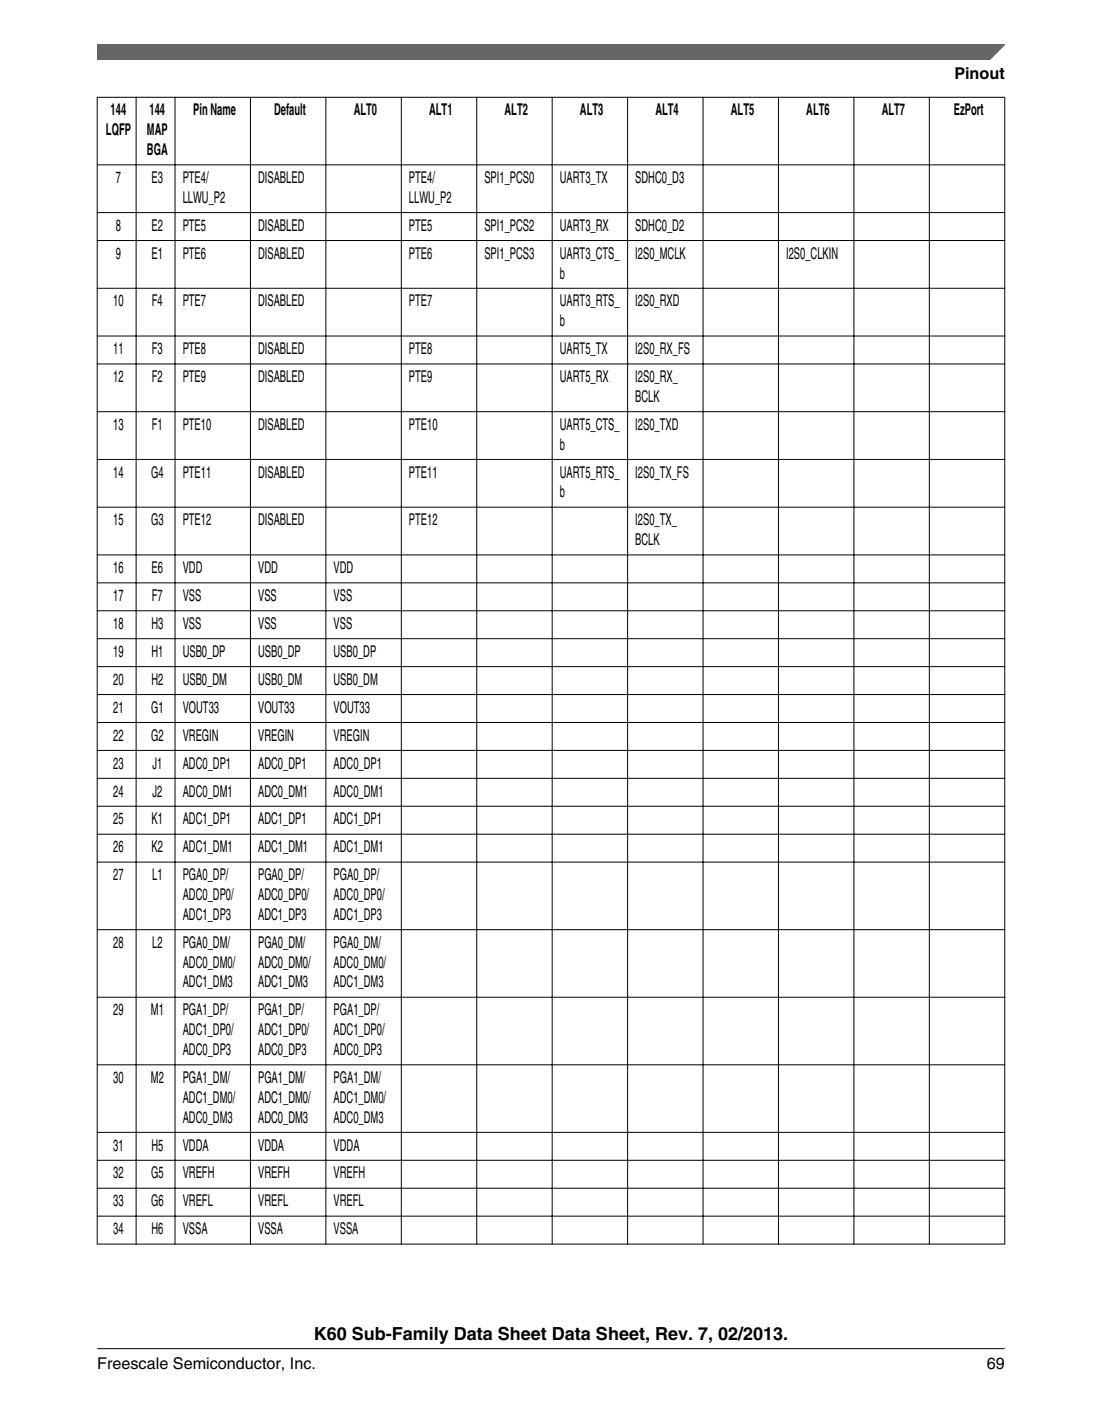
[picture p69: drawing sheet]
<svg xmlns="http://www.w3.org/2000/svg" width="216mm" height="274mm" viewBox="0 0 216 274" stroke-linecap="round" stroke-linejoin="round" font-family="sans-serif">
<defs><g id="words">
<text font-size="3.5" x="61.5" y="262.3">K60 Sub-Family Data Sheet Data Sheet, Rev. 7, 02/2013.</text>
<g font-size="3.2">
<text x="187" y="15.5">Pinout</text>
<text x="21.7" y="22.6">144</text>
<text x="29.3" y="22.6">144</text>
<text x="37.8" y="22.6">Pin Name</text>
<text x="53.7" y="22.6">Default</text>
<text x="69.3" y="22.6">ALT0</text>
<text x="84.1" y="22.6">ALT1</text>
<text x="98.8" y="22.6">ALT2</text>
<text x="113.6" y="22.6">ALT3</text>
<text x="128.4" y="22.6">ALT4</text>
<text x="143.2" y="22.6">ALT5</text>
<text x="158" y="22.6">ALT6</text>
<text x="172.7" y="22.6">ALT7</text>
<text x="186.9" y="22.6">EzPort</text>
<text x="20.8" y="26.5">LQFP</text>
<text x="28.8" y="26.5">MAP</text>
<text x="22.7" y="35.8">7</text>
<text x="28.8" y="30.4">BGA</text>
<text x="29.7" y="35.8">E3</text>
<text x="35.8" y="35.8">PTE4/</text>
<text x="50.6" y="35.8">DISABLED</text>
<text x="80.1" y="35.8">PTE4/</text>
<text x="94.9" y="35.8">SPI1_PCS0</text>
<text x="109.7" y="35.8">UART3_TX</text>
<text x="124.5" y="35.8">SDHC0_D3</text>
<text x="35.8" y="39.7">LLWU_P2</text>
<text x="80.1" y="39.7">LLWU_P2</text>
<text x="22.7" y="45.2">8</text>
<text x="29.7" y="45.2">E2</text>
<text x="35.8" y="45.2">PTE5</text>
<text x="50.6" y="45.2">DISABLED</text>
<text x="80.1" y="45.2">PTE5</text>
<text x="94.9" y="45.2">SPI1_PCS2</text>
<text x="109.7" y="45.2">UART3_RX</text>
<text x="124.5" y="45.2">SDHC0_D2</text>
<text x="22.7" y="50.7">9</text>
<text x="29.7" y="50.7">E1</text>
<text x="35.8" y="50.7">PTE6</text>
<text x="50.6" y="50.7">DISABLED</text>
<text x="80.1" y="50.7">PTE6</text>
<text x="94.9" y="50.7">SPI1_PCS3</text>
<text x="109.7" y="50.7">UART3_CTS_</text>
<text x="124.5" y="50.7">I2S0_MCLK</text>
<text x="154" y="50.7">I2S0_CLKIN</text>
<text x="109.7" y="54.5">b</text>
<text x="22.2" y="60">10</text>
<text x="29.8" y="60">F4</text>
<text x="35.8" y="60">PTE7</text>
<text x="50.6" y="60">DISABLED</text>
<text x="80.1" y="60">PTE7</text>
<text x="109.7" y="60">UART3_RTS_</text>
<text x="109.7" y="63.9">b</text>
<text x="124.5" y="60">I2S0_RXD</text>
<text x="22.2" y="69.4">11</text>
<text x="29.8" y="69.4">F3</text>
<text x="35.8" y="69.4">PTE8</text>
<text x="50.6" y="69.4">DISABLED</text>
<text x="80.1" y="69.4">PTE8</text>
<text x="109.7" y="69.4">UART5_TX</text>
<text x="124.5" y="69.4">I2S0_RX_FS</text>
<text x="22.2" y="74.8">12</text>
<text x="29.8" y="74.8">F2</text>
<text x="35.8" y="74.8">PTE9</text>
<text x="50.6" y="74.8">DISABLED</text>
<text x="80.1" y="74.8">PTE9</text>
<text x="109.7" y="74.8">UART5_RX</text>
<text x="124.5" y="74.8">I2S0_RX_</text>
<text x="124.5" y="78.7">BCLK</text>
<text x="22.2" y="84.2">13</text>
<text x="29.8" y="84.2">F1</text>
<text x="35.8" y="84.2">PTE10</text>
<text x="50.6" y="84.2">DISABLED</text>
<text x="80.1" y="84.2">PTE10</text>
<text x="109.7" y="84.2">UART5_CTS_</text>
<text x="109.7" y="88">b</text>
<text x="124.5" y="84.2">I2S0_TXD</text>
<text x="22.2" y="93.5">14</text>
<text x="29.6" y="93.5">G4</text>
<text x="35.8" y="93.5">PTE11</text>
<text x="50.6" y="93.5">DISABLED</text>
<text x="80.1" y="93.5">PTE11</text>
<text x="109.7" y="93.5">UART5_RTS_</text>
<text x="124.5" y="93.5">I2S0_TX_FS</text>
<text x="109.7" y="97.4">b</text>
<text x="22.2" y="102.9">15</text>
<text x="29.6" y="102.9">G3</text>
<text x="35.8" y="102.9">PTE12</text>
<text x="50.6" y="102.9">DISABLED</text>
<text x="80.1" y="102.9">PTE12</text>
<text x="124.5" y="102.9">I2S0_TX_</text>
<text x="124.5" y="106.7">BCLK</text>
<text x="22.2" y="112.2">16</text>
<text x="29.7" y="112.2">E6</text>
<text x="35.8" y="112.2">VDD</text>
<text x="50.6" y="112.2">VDD</text>
<text x="65.3" y="112.2">VDD</text>
<text x="22.2" y="117.7">17</text>
<text x="29.8" y="117.7">F7</text>
<text x="35.8" y="117.7">VSS</text>
<text x="50.6" y="117.7">VSS</text>
<text x="65.3" y="117.7">VSS</text>
<text x="22.2" y="123.2">18</text>
<text x="29.7" y="123.2">H3</text>
<text x="35.8" y="123.2">VSS</text>
<text x="50.6" y="123.2">VSS</text>
<text x="65.3" y="123.2">VSS</text>
<text x="22.2" y="128.6">19</text>
<text x="29.7" y="128.6">H1</text>
<text x="35.8" y="128.6">USB0_DP</text>
<text x="50.6" y="128.6">USB0_DP</text>
<text x="65.3" y="128.6">USB0_DP</text>
<text x="22.2" y="134.1">20</text>
<text x="29.7" y="134.1">H2</text>
<text x="35.8" y="134.1">USB0_DM</text>
<text x="50.6" y="134.1">USB0_DM</text>
<text x="65.3" y="134.1">USB0_DM</text>
<text x="22.2" y="139.6">21</text>
<text x="29.6" y="139.6">G1</text>
<text x="35.8" y="139.6">VOUT33</text>
<text x="50.6" y="139.6">VOUT33</text>
<text x="65.3" y="139.6">VOUT33</text>
<text x="22.2" y="145">22</text>
<text x="29.6" y="145">G2</text>
<text x="35.8" y="145">VREGIN</text>
<text x="50.6" y="145">VREGIN</text>
<text x="65.3" y="145">VREGIN</text>
<text x="22.2" y="150.5">23</text>
<text x="22.2" y="156">24</text>
<text x="29.9" y="150.5">J1</text>
<text x="29.9" y="156">J2</text>
<text x="35.8" y="150.5">ADC0_DP1</text>
<text x="35.8" y="156">ADC0_DM1</text>
<text x="50.6" y="150.5">ADC0_DP1</text>
<text x="50.6" y="156">ADC0_DM1</text>
<text x="65.3" y="150.5">ADC0_DP1</text>
<text x="65.3" y="156">ADC0_DM1</text>
<text x="22.2" y="161.4">25</text>
<text x="29.7" y="161.4">K1</text>
<text x="35.8" y="161.4">ADC1_DP1</text>
<text x="50.6" y="161.4">ADC1_DP1</text>
<text x="65.3" y="161.4">ADC1_DP1</text>
<text x="22.2" y="166.9">26</text>
<text x="29.7" y="166.9">K2</text>
<text x="35.8" y="166.9">ADC1_DM1</text>
<text x="50.6" y="166.9">ADC1_DM1</text>
<text x="65.3" y="166.9">ADC1_DM1</text>
<text x="22.2" y="172.4">27</text>
<text x="29.8" y="172.4">L1</text>
<text x="35.8" y="172.4">PGA0_DP/</text>
<text x="50.6" y="172.4">PGA0_DP/</text>
<text x="65.3" y="172.4">PGA0_DP/</text>
<text x="35.8" y="176.2">ADC0_DP0/</text>
<text x="50.6" y="176.2">ADC0_DP0/</text>
<text x="65.3" y="176.2">ADC0_DP0/</text>
<text x="22.2" y="185.6">28</text>
<text x="29.8" y="185.6">L2</text>
<text x="35.8" y="180.1">ADC1_DP3</text>
<text x="35.8" y="185.6">PGA0_DM/</text>
<text x="50.6" y="180.1">ADC1_DP3</text>
<text x="50.6" y="185.6">PGA0_DM/</text>
<text x="65.3" y="180.1">ADC1_DP3</text>
<text x="65.3" y="185.6">PGA0_DM/</text>
<text x="35.8" y="189.5">ADC0_DM0/</text>
<text x="50.6" y="189.5">ADC0_DM0/</text>
<text x="65.3" y="189.5">ADC0_DM0/</text>
<text x="35.8" y="193.4">ADC1_DM3</text>
<text x="50.6" y="193.4">ADC1_DM3</text>
<text x="65.3" y="193.4">ADC1_DM3</text>
<text x="22.2" y="198.8">29</text>
<text x="29.6" y="198.8">M1</text>
<text x="35.8" y="198.8">PGA1_DP/</text>
<text x="35.8" y="202.7">ADC1_DP0/</text>
<text x="50.6" y="198.8">PGA1_DP/</text>
<text x="50.6" y="202.7">ADC1_DP0/</text>
<text x="65.3" y="198.8">PGA1_DP/</text>
<text x="65.3" y="202.7">ADC1_DP0/</text>
<text x="35.8" y="206.6">ADC0_DP3</text>
<text x="50.6" y="206.6">ADC0_DP3</text>
<text x="65.3" y="206.6">ADC0_DP3</text>
<text x="22.2" y="212.1">30</text>
<text x="29.6" y="212.1">M2</text>
<text x="35.8" y="212.1">PGA1_DM/</text>
<text x="35.8" y="215.9">ADC1_DM0/</text>
<text x="50.6" y="212.1">PGA1_DM/</text>
<text x="50.6" y="215.9">ADC1_DM0/</text>
<text x="65.3" y="212.1">PGA1_DM/</text>
<text x="65.3" y="215.9">ADC1_DM0/</text>
<text x="35.8" y="219.8">ADC0_DM3</text>
<text x="50.6" y="219.8">ADC0_DM3</text>
<text x="65.3" y="219.8">ADC0_DM3</text>
<text x="22.2" y="225.3">31</text>
<text x="29.7" y="225.3">H5</text>
<text x="35.8" y="225.3">VDDA</text>
<text x="50.6" y="225.3">VDDA</text>
<text x="65.3" y="225.3">VDDA</text>
<text x="22.2" y="230.7">32</text>
<text x="29.6" y="230.7">G5</text>
<text x="35.8" y="230.7">VREFH</text>
<text x="50.6" y="230.7">VREFH</text>
<text x="65.3" y="230.7">VREFH</text>
<text x="22.2" y="236.2">33</text>
<text x="29.6" y="236.2">G6</text>
<text x="35.8" y="236.2">VREFL</text>
<text x="50.6" y="236.2">VREFL</text>
<text x="65.3" y="236.2">VREFL</text>
<text x="22.2" y="241.7">34</text>
<text x="29.7" y="241.7">H6</text>
<text x="35.8" y="241.7">VSSA</text>
<text x="50.6" y="241.7">VSSA</text>
<text x="65.3" y="241.7">VSSA</text>
<text x="19" y="268">Freescale Semiconductor, Inc.</text>
<text x="193.3" y="268">69</text>
</g>
</g></defs>
<g fill="none" stroke="#000" stroke-width=".2">
<path d="M19 19h177.9M19 19v224.7M26.7 19v224.7M34.3 19v224.7M49.1 19v224.7M63.8 19v224.7M78.6 19v224.7M93.4 19v224.7M108.2 19v224.7M123 19v224.7M137.7 19v224.7M152.5 19v224.7"/>
<path d="M167.3 19v224.7M182.1 19v224.7M196.8 19v224.7M19 32.3h177.9M19 41.6h177.9M19 47.1h177.9M19 56.4h177.9M19 65.8h177.9M19 71.3h177.9M19 80.6h177.9M19 90h177.9M19 99.3h177.9"/>
<path d="M19 108.7h177.9M19 114.1h177.9M19 119.6h177.9M19 125.1h177.9M19 130.5h177.9M19 136h177.9M19 141.5h177.9M19 146.9h177.9M19 152.4h177.9M19 157.9h177.9M19 163.3h177.9M19 168.8h177.9"/>
<path d="M19 182h177.9M19 195.3h177.9M19 208.5h177.9M19 221.7h177.9M19 227.2h177.9M19 232.7h177.9M19 238.1h177.9M19 243.6h177.9"/>
</g>
<path d="M19 8.7h177.8l-5.6 3h-172.2z" fill="#666"/>
<path d="M19 11.7v-3h177.8l-3 3" fill="none" stroke="#666" stroke-width=".28"/>
<path d="M19 264.1h177.8" fill="none" stroke="#000" stroke-width=".2"/>
<use href="#words"/>
</svg>
